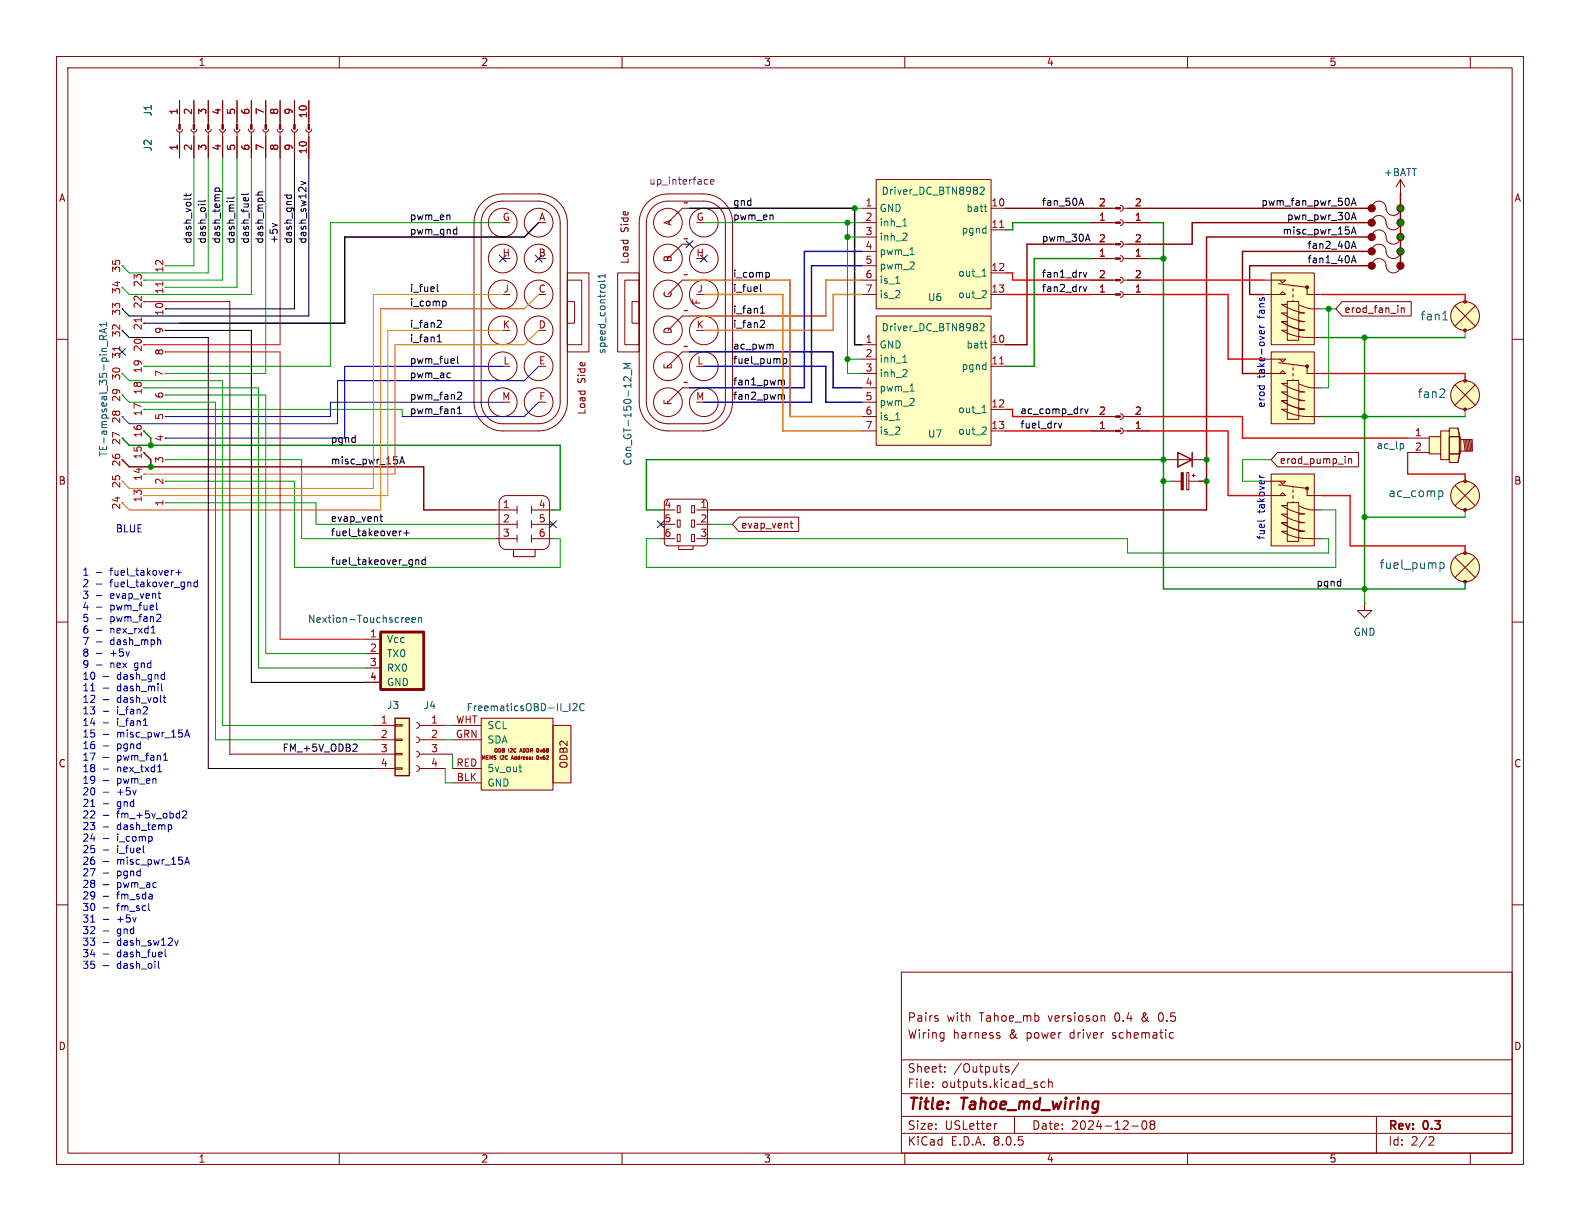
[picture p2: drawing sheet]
<svg xmlns="http://www.w3.org/2000/svg" width="279mm" height="216mm" viewBox="0 0 279 216" stroke-linecap="round" stroke-linejoin="round" font-family="sans-serif">
<defs><g id="words">
<g font-size="2.8" fill="#840000">
<text x="160.4" y="196.8">Title:</text>
<text x="170.1" y="196.8">Tahoe_md_wiring</text>
</g>
<g font-size="2.1" fill="#006464">
<text x="251.1" y="56.9">fan1</text>
<text x="250.6" y="70.6">fan2</text>
<text x="245.4" y="88.1">ac_comp</text>
<text x="243.9" y="100.8">fuel_pump</text>
</g>
<g font-size="2.1" fill="#840000">
<text x="160.4" y="183.9">Wiring</text>
<text x="160.4" y="180.9">Pairs</text>
<text x="167.4" y="180.9">with</text>
<text x="168.5" y="183.9">harness</text>
<text x="173.2" y="180.9">Tahoe_mb</text>
<text x="178.5" y="183.9">&amp;</text>
<text x="181.7" y="183.9">power</text>
<text x="185.5" y="180.9">versioson</text>
<text x="189.5" y="183.9">driver</text>
<text x="197.1" y="183.9">schematic</text>
<text x="197.4" y="180.9">0.4</text>
<text x="202.3" y="180.9">&amp;</text>
<text x="205.4" y="180.9">0.5</text>
<text x="160.4" y="189.9">Sheet:</text>
<text x="168.6" y="189.9">/Outputs/</text>
<text x="160.4" y="192.6">File:</text>
<text x="166.5" y="192.6">outputs.kicad_sch</text>
<text x="160.4" y="202.8">KiCad</text>
<text x="160.4" y="200">Size:</text>
<text x="167.1" y="200">USLetter</text>
<text x="168.1" y="202.8">E.D.A.</text>
<text x="175.7" y="202.8">8.0.5</text>
<text x="182.4" y="200">Date:</text>
<text x="189.4" y="200">2024-12-08</text>
<text x="245.4" y="200.2">Rev:</text>
<text x="245.4" y="202.8">Id:</text>
<text x="249.5" y="202.8">2/2</text>
<text x="251.8" y="200.2">0.3</text>
</g>
<g font-size="1.8" fill="#840000">
<text x="35" y="11.9">1</text>
<text x="85" y="11.9">2</text>
<text x="135" y="11.9">3</text>
<text x="185" y="11.9">4</text>
<text x="235" y="11.9">5</text>
<text x="10.3" y="35.9">A</text>
<text x="267.7" y="35.9">A</text>
<text x="111.4" y="41.1" transform="rotate(-90 111.4 41.1)">Side</text>
<text x="119" y="40" transform="rotate(-90 119 40)">A</text>
<text x="111.4" y="46.8" transform="rotate(-90 111.4 46.8)">Load</text>
<text x="119" y="46.5" transform="rotate(-90 119 46.5)">B</text>
<text x="119" y="52.8" transform="rotate(-90 119 52.8)">C</text>
<text x="124.1" y="54" transform="rotate(-90 124.1 54)">F</text>
<text x="119" y="59.2" transform="rotate(-90 119 59.2)">D</text>
<text x="237.6" y="55.6">erod_fan_in</text>
<text x="119" y="65.5" transform="rotate(-90 119 65.5)">E</text>
<text x="103.7" y="67.8" transform="rotate(-90 103.7 67.8)">Side</text>
<text x="119" y="71.8" transform="rotate(-90 119 71.8)">F</text>
<text x="103.7" y="73.4" transform="rotate(-90 103.7 73.4)">Load</text>
<text x="226.2" y="82.2">erod_pump_in</text>
<text x="10.3" y="85.9">B</text>
<text x="267.7" y="85.9">B</text>
<text x="131" y="93.7">evap_vent</text>
<text x="10.3" y="135.9">C</text>
<text x="100.6" y="136" transform="rotate(-90 100.6 136)">ODB2</text>
<text x="267.7" y="135.9">C</text>
<text x="10.3" y="185.9">D</text>
<text x="267.7" y="185.9">D</text>
<text x="35" y="205.8">1</text>
<text x="85" y="205.8">2</text>
<text x="135" y="205.8">3</text>
<text x="185" y="205.8">4</text>
<text x="235" y="205.8">5</text>
</g>
<g font-size="1.8" fill="#006464">
<text x="27" y="20.7" transform="rotate(-90 27 20.7)">J1</text>
<text x="27" y="26.8" transform="rotate(-90 27 26.8)">J2</text>
<text x="155.8" y="34.6">Driver_DC_BTN8982</text>
<text x="244.6" y="31.3">+BATT</text>
<text x="155.4" y="37.7">GND</text>
<text x="155.4" y="40.2">inh_1</text>
<text x="170" y="41.5">pgnd</text>
<text x="170.8" y="37.7">batt</text>
<text x="155.4" y="42.8">inh_2</text>
<text x="155.4" y="45.3">pwm_1</text>
<text x="155.4" y="47.9">pwm_2</text>
<text x="155.4" y="50.4">is_1</text>
<text x="155.4" y="52.9">is_2</text>
<text x="164" y="53.4">U6</text>
<text x="169.3" y="49.1">out_1</text>
<text x="169.3" y="52.9">out_2</text>
<text x="155.8" y="58.8">Driver_DC_BTN8982</text>
<text x="107.3" y="62.7" transform="rotate(-90 107.3 62.7)">speed_control1</text>
<text x="155.4" y="61.8">GND</text>
<text x="155.4" y="64.4">inh_1</text>
<text x="170" y="65.6">pgnd</text>
<text x="170.8" y="61.8">batt</text>
<text x="155.4" y="66.9">inh_2</text>
<text x="155.4" y="69.4">pwm_1</text>
<text x="155.4" y="72">pwm_2</text>
<text x="155.4" y="74.5">is_1</text>
<text x="155.4" y="77.1">is_2</text>
<text x="164" y="77.6">U7</text>
<text x="169.3" y="73.3">out_1</text>
<text x="169.3" y="77.1">out_2</text>
<text x="19.2" y="80.9" transform="rotate(-90 19.2 80.9)">TE-ampseal_35-pin_RA1</text>
<text x="111.9" y="82.4" transform="rotate(-90 111.9 82.4)">Con_GT-150-12_M</text>
<text x="243.3" y="79.6">ac_lp</text>
<text x="54.4" y="110.3">Nextion-Touchscreen</text>
<text x="68.3" y="113.9">Vcc</text>
<text x="239.3" y="112.6">GND</text>
<text x="68.3" y="116.4">TX0</text>
<text x="68.3" y="119">RX0</text>
<text x="68.3" y="121.5">GND</text>
<text x="68.3" y="125.6">J3</text>
<text x="74.8" y="125.6">J4</text>
<text x="82.4" y="126">FreematicsOBD-II_I2C</text>
<text x="86.1" y="131.7">SDA</text>
<text x="86.1" y="129.1">SCL</text>
<text x="86.1" y="136.8">5v_out</text>
<text x="86.1" y="139.3">GND</text>
</g>
<g font-size="1.8" fill="#a90000">
<text x="31.5" y="20.4" transform="rotate(-90 31.5 20.4)">1</text>
<text x="34" y="20.4" transform="rotate(-90 34 20.4)">2</text>
<text x="36.6" y="20.4" transform="rotate(-90 36.6 20.4)">3</text>
<text x="39.1" y="20.4" transform="rotate(-90 39.1 20.4)">4</text>
<text x="41.7" y="20.4" transform="rotate(-90 41.7 20.4)">5</text>
<text x="44.2" y="20.4" transform="rotate(-90 44.2 20.4)">6</text>
<text x="46.7" y="20.4" transform="rotate(-90 46.7 20.4)">7</text>
<text x="49.3" y="20.4" transform="rotate(-90 49.3 20.4)">8</text>
<text x="51.8" y="20.4" transform="rotate(-90 51.8 20.4)">9</text>
<text x="54.4" y="21" transform="rotate(-90 54.4 21)">10</text>
<text x="31.5" y="26.7" transform="rotate(-90 31.5 26.7)">1</text>
<text x="34" y="26.7" transform="rotate(-90 34 26.7)">2</text>
<text x="36.6" y="26.7" transform="rotate(-90 36.6 26.7)">3</text>
<text x="39.1" y="26.7" transform="rotate(-90 39.1 26.7)">4</text>
<text x="41.7" y="26.7" transform="rotate(-90 41.7 26.7)">5</text>
<text x="44.2" y="26.7" transform="rotate(-90 44.2 26.7)">6</text>
<text x="46.7" y="26.7" transform="rotate(-90 46.7 26.7)">7</text>
<text x="49.3" y="26.7" transform="rotate(-90 49.3 26.7)">8</text>
<text x="51.8" y="26.7" transform="rotate(-90 51.8 26.7)">9</text>
<text x="54.4" y="27.3" transform="rotate(-90 54.4 27.3)">10</text>
<text x="88.8" y="39.1">G</text>
<text x="95.2" y="39.1">A</text>
<text x="120.7" y="36.6">~</text>
<text x="123.1" y="39.1">G</text>
<text x="153" y="36.6">1</text>
<text x="153" y="39.1">2</text>
<text x="153" y="41.7">3</text>
<text x="175.2" y="36.6">10</text>
<text x="175.2" y="40.4">11</text>
<text x="194.2" y="39.1">1</text>
<text x="194.2" y="36.6">2</text>
<text x="200.6" y="39.1">1</text>
<text x="200.6" y="36.6">2</text>
<text x="88.8" y="45.5">H</text>
<text x="95.1" y="45.5">B</text>
<text x="120.7" y="42.9">~</text>
<text x="123.1" y="45.5">H</text>
<text x="153" y="44.2">4</text>
<text x="153" y="46.7">5</text>
<text x="194.2" y="45.5">1</text>
<text x="194.2" y="42.9">2</text>
<text x="200.6" y="45.5">1</text>
<text x="200.6" y="42.9">2</text>
<text x="21.3" y="52.1" transform="rotate(-90 21.3 52.1)">34</text>
<text x="21.3" y="48.3" transform="rotate(-90 21.3 48.3)">35</text>
<text x="25.1" y="50.8" transform="rotate(-90 25.1 50.8)">23</text>
<text x="29" y="52.1" transform="rotate(-90 29 52.1)">11</text>
<text x="29" y="48.3" transform="rotate(-90 29 48.3)">12</text>
<text x="88.9" y="51.8">J</text>
<text x="95.1" y="51.8">C</text>
<text x="120.7" y="49.3">~</text>
<text x="123.2" y="51.8">J</text>
<text x="153" y="49.3">6</text>
<text x="153" y="51.8">7</text>
<text x="175.2" y="48">12</text>
<text x="175.2" y="51.8">13</text>
<text x="194.2" y="51.8">1</text>
<text x="194.2" y="49.3">2</text>
<text x="200.6" y="51.8">1</text>
<text x="200.6" y="49.3">2</text>
<text x="21.3" y="59.7" transform="rotate(-90 21.3 59.7)">32</text>
<text x="21.3" y="55.9" transform="rotate(-90 21.3 55.9)">33</text>
<text x="25.1" y="58.5" transform="rotate(-90 25.1 58.5)">21</text>
<text x="25.1" y="54.7" transform="rotate(-90 25.1 54.7)">22</text>
<text x="29" y="59.1" transform="rotate(-90 29 59.1)">9</text>
<text x="29" y="55.9" transform="rotate(-90 29 55.9)">10</text>
<text x="88.8" y="58.2">K</text>
<text x="95.1" y="58.2">D</text>
<text x="120.7" y="55.6">~</text>
<text x="123.1" y="58.2">K</text>
<text x="21.3" y="63.5" transform="rotate(-90 21.3 63.5)">31</text>
<text x="25.1" y="62.3" transform="rotate(-90 25.1 62.3)">20</text>
<text x="29" y="62.9" transform="rotate(-90 29 62.9)">8</text>
<text x="88.9" y="64.5">L</text>
<text x="95.2" y="64.5">E</text>
<text x="120.7" y="62">~</text>
<text x="123.2" y="64.5">L</text>
<text x="153" y="60.7">1</text>
<text x="153" y="63.2">2</text>
<text x="153" y="65.8">3</text>
<text x="175.2" y="60.7">10</text>
<text x="175.2" y="64.5">11</text>
<text x="21.3" y="71.2" transform="rotate(-90 21.3 71.2)">29</text>
<text x="21.3" y="67.4" transform="rotate(-90 21.3 67.4)">30</text>
<text x="25.1" y="69.9" transform="rotate(-90 25.1 69.9)">18</text>
<text x="25.1" y="66.1" transform="rotate(-90 25.1 66.1)">19</text>
<text x="29" y="70.6" transform="rotate(-90 29 70.6)">6</text>
<text x="29" y="66.7" transform="rotate(-90 29 66.7)">7</text>
<text x="88.7" y="70.9">M</text>
<text x="95.2" y="70.9">F</text>
<text x="120.7" y="68.3">~</text>
<text x="123" y="70.9">M</text>
<text x="153" y="68.3">4</text>
<text x="153" y="70.9">5</text>
<text x="21.3" y="75" transform="rotate(-90 21.3 75)">28</text>
<text x="25.1" y="77.5" transform="rotate(-90 25.1 77.5)">16</text>
<text x="25.1" y="73.7" transform="rotate(-90 25.1 73.7)">17</text>
<text x="29" y="74.4" transform="rotate(-90 29 74.4)">5</text>
<text x="153" y="73.4">6</text>
<text x="153" y="75.9">7</text>
<text x="175.2" y="72.1">12</text>
<text x="175.2" y="75.9">13</text>
<text x="194.2" y="75.9">1</text>
<text x="194.2" y="73.4">2</text>
<text x="200.6" y="75.9">1</text>
<text x="200.6" y="73.4">2</text>
<text x="250.1" y="77.2">1</text>
<text x="21.3" y="82.6" transform="rotate(-90 21.3 82.6)">26</text>
<text x="21.3" y="78.8" transform="rotate(-90 21.3 78.8)">27</text>
<text x="25.1" y="81.3" transform="rotate(-90 25.1 81.3)">15</text>
<text x="29" y="82" transform="rotate(-90 29 82)">3</text>
<text x="29" y="78.2" transform="rotate(-90 29 78.2)">4</text>
<text x="250.1" y="79.8">2</text>
<text x="21.3" y="86.4" transform="rotate(-90 21.3 86.4)">25</text>
<text x="25.1" y="88.9" transform="rotate(-90 25.1 88.9)">13</text>
<text x="25.1" y="85.1" transform="rotate(-90 25.1 85.1)">14</text>
<text x="29" y="89.6" transform="rotate(-90 29 89.6)">1</text>
<text x="29" y="85.8" transform="rotate(-90 29 85.8)">2</text>
<text x="88.8" y="89.9">1</text>
<text x="95.2" y="89.9">4</text>
<text x="117.4" y="89.9">4</text>
<text x="123.8" y="89.9">1</text>
<text x="21.3" y="90.2" transform="rotate(-90 21.3 90.2)">24</text>
<text x="88.8" y="92.5">2</text>
<text x="88.8" y="95">3</text>
<text x="95.2" y="92.5">5</text>
<text x="95.2" y="95">6</text>
<text x="117.4" y="92.5">5</text>
<text x="117.4" y="95">6</text>
<text x="123.8" y="92.5">2</text>
<text x="123.8" y="95">3</text>
<text x="65.3" y="112.8">1</text>
<text x="65.3" y="115.3">2</text>
<text x="65.3" y="117.9">3</text>
<text x="65.3" y="120.4">4</text>
<text x="65.5" y="120.4">~</text>
<text x="67.2" y="128">1</text>
<text x="67.2" y="130.6">2</text>
<text x="76.1" y="128">1</text>
<text x="76.1" y="130.6">2</text>
<text x="80.5" y="130.6">GRN</text>
<text x="80.6" y="128">WHT</text>
<text x="67.2" y="133.1">3</text>
<text x="67.2" y="135.6">4</text>
<text x="76.1" y="133.1">3</text>
<text x="76.1" y="135.6">4</text>
<text x="80.6" y="135.6">RED</text>
<text x="80.7" y="138.2">BLK</text>
</g>
<text font-size="1.8" fill="#840084" x="114.7" y="32.9">up_interface</text>
<g font-size="1.8" fill="#0f0f0f">
<text x="72.4" y="39">pwm_en</text>
<text x="72.4" y="41.6">pwm_gnd</text>
<text x="129.5" y="36.5">gnd</text>
<text x="129.5" y="39">pwm_en</text>
<text x="184.1" y="36.5">fan_50A</text>
<text x="223" y="36.5">pwm_fan_pwr_50A</text>
<text x="226.7" y="41.6">misc_pwr_15A</text>
<text x="227.5" y="39">pwn_pwr_30A</text>
<text x="33.9" y="43.2" transform="rotate(-90 33.9 43.2)">dash_volt</text>
<text x="36.5" y="43.2" transform="rotate(-90 36.5 43.2)">dash_oil</text>
<text x="39" y="43.2" transform="rotate(-90 39 43.2)">dash_temp</text>
<text x="41.6" y="43.2" transform="rotate(-90 41.6 43.2)">dash_mil</text>
<text x="44.1" y="43.2" transform="rotate(-90 44.1 43.2)">dash_fuel</text>
<text x="46.6" y="43.2" transform="rotate(-90 46.6 43.2)">dash_mph</text>
<text x="49.2" y="43.2" transform="rotate(-90 49.2 43.2)">+5v</text>
<text x="51.7" y="43.2" transform="rotate(-90 51.7 43.2)">dash_gnd</text>
<text x="54.3" y="43.2" transform="rotate(-90 54.3 43.2)">dash_sw12v</text>
<text x="184.1" y="42.8">pwm_30A</text>
<text x="231.1" y="46.6">fan1_40A</text>
<text x="231.1" y="44.1">fan2_40A</text>
<text x="72.4" y="51.7">i_fuel</text>
<text x="129.5" y="51.7">i_fuel</text>
<text x="129.5" y="49.2">i_comp</text>
<text x="184.1" y="49.2">fan1_drv</text>
<text x="184.1" y="51.7">fan2_drv</text>
<text x="72.4" y="54.3">i_comp</text>
<text x="72.4" y="58.1">i_fan2</text>
<text x="129.5" y="55.5">i_fan1</text>
<text x="129.5" y="58.1">i_fan2</text>
<text x="72.4" y="60.6">i_fan1</text>
<text x="72.4" y="64.4">pwm_fuel</text>
<text x="129.5" y="61.9">ac_pwm</text>
<text x="129.5" y="64.4">fuel_pump</text>
<text x="72.4" y="70.8">pwm_fan2</text>
<text x="72.4" y="67">pwm_ac</text>
<text x="129.5" y="70.8">fan2_pwm</text>
<text x="129.5" y="68.2">fan1_pwm</text>
<text x="72.4" y="73.3">pwm_fan1</text>
<text x="180.3" y="75.9">fuel_drv</text>
<text x="180.3" y="73.3">ac_comp_drv</text>
<text x="58.4" y="82.2">misc_pwr_15A</text>
<text x="58.4" y="78.4">pgnd</text>
<text x="58.4" y="94.9">fuel_takeover+</text>
<text x="58.4" y="92.4">evap_vent</text>
<text x="58.4" y="100">fuel_takeover_gnd</text>
<text x="232.7" y="103.8">pgnd</text>
<text x="49.9" y="133">FM_+5V_ODB2</text>
</g>
<g font-size="1.8" fill="#0000c2">
<text x="223.9" y="56.1" transform="rotate(-90 223.9 56.1)">fans</text>
<text x="223.9" y="66.8" transform="rotate(-90 223.9 66.8)">take-over</text>
<text x="223.9" y="72.2" transform="rotate(-90 223.9 72.2)">erod</text>
<text x="20.4" y="94.3">BLUE</text>
<text x="223.9" y="95.5" transform="rotate(-90 223.9 95.5)">fuel</text>
<text x="223.9" y="90.7" transform="rotate(-90 223.9 90.7)">takover</text>
<text x="14.5" y="102">1</text>
<text x="19.6" y="102">fuel_takover+</text>
<text x="14.5" y="104">2</text>
<text x="14.5" y="106.1">3</text>
<text x="19.6" y="104">fuel_takover_gnd</text>
<text x="19.6" y="106.1">evap_vent</text>
<text x="14.5" y="108.1">4</text>
<text x="14.5" y="110.2">5</text>
<text x="14.5" y="112.2">6</text>
<text x="19.6" y="108.1">pwm_fuel</text>
<text x="19.6" y="110.2">pwm_fan2</text>
<text x="19.6" y="112.2">nex_rxd1</text>
<text x="14.5" y="114.3">7</text>
<text x="14.5" y="116.3">8</text>
<text x="14.5" y="118.4">9</text>
<text x="19.6" y="114.3">dash_mph</text>
<text x="19.6" y="116.3">+5v</text>
<text x="19.6" y="118.4">nex</text>
<text x="24" y="118.4">gnd</text>
<text x="14.5" y="120.4">10</text>
<text x="14.5" y="122.4">11</text>
<text x="14.5" y="124.5">12</text>
<text x="20.8" y="120.4">dash_gnd</text>
<text x="20.8" y="122.4">dash_mil</text>
<text x="20.8" y="124.5">dash_volt</text>
<text x="14.5" y="126.5">13</text>
<text x="14.5" y="128.6">14</text>
<text x="14.5" y="130.6">15</text>
<text x="20.8" y="126.5">i_fan2</text>
<text x="20.8" y="128.6">i_fan1</text>
<text x="20.8" y="130.6">misc_pwr_15A</text>
<text x="14.5" y="132.7">16</text>
<text x="14.5" y="134.7">17</text>
<text x="14.5" y="136.8">18</text>
<text x="20.8" y="132.7">pgnd</text>
<text x="20.8" y="134.7">pwm_fan1</text>
<text x="20.8" y="136.8">nex_txd1</text>
<text x="14.5" y="138.8">19</text>
<text x="14.5" y="140.8">20</text>
<text x="14.5" y="142.9">21</text>
<text x="20.8" y="138.8">pwm_en</text>
<text x="20.8" y="140.8">+5v</text>
<text x="20.8" y="142.9">gnd</text>
<text x="14.5" y="144.9">22</text>
<text x="14.5" y="147">23</text>
<text x="14.5" y="149">24</text>
<text x="20.8" y="144.9">fm_+5v_obd2</text>
<text x="20.8" y="147">dash_temp</text>
<text x="20.8" y="149">i_comp</text>
<text x="14.5" y="151.1">25</text>
<text x="14.5" y="153.1">26</text>
<text x="14.5" y="155.2">27</text>
<text x="20.8" y="151.1">i_fuel</text>
<text x="20.8" y="153.1">misc_pwr_15A</text>
<text x="20.8" y="155.2">pgnd</text>
<text x="14.5" y="157.2">28</text>
<text x="14.5" y="159.2">29</text>
<text x="14.5" y="161.3">30</text>
<text x="20.8" y="157.2">pwm_ac</text>
<text x="20.8" y="159.2">fm_sda</text>
<text x="20.8" y="161.3">fm_scl</text>
<text x="14.5" y="163.3">31</text>
<text x="14.5" y="165.4">32</text>
<text x="14.5" y="167.4">33</text>
<text x="20.8" y="163.3">+5v</text>
<text x="20.8" y="165.4">gnd</text>
<text x="20.8" y="167.4">dash_sw12v</text>
<text x="14.5" y="169.5">34</text>
<text x="14.5" y="171.5">35</text>
<text x="20.8" y="169.5">dash_fuel</text>
<text x="20.8" y="171.5">dash_oil</text>
</g>
<g font-size=".9" fill="#840000">
<text x="85" y="134.5">MEMS</text>
<text x="87.2" y="133.3">ODB</text>
<text x="88.5" y="134.5">I2C</text>
<text x="90" y="133.3">I2C</text>
<text x="90.8" y="134.5">Address:</text>
<text x="92.3" y="133.3">ADDR</text>
<text x="95.6" y="134.5">0x62</text>
<text x="95.6" y="133.3">0x68</text>
</g>
</g></defs>
<g fill="none" stroke="#840000" stroke-width=".18">
<path d="M10 10h259.4v195.9h-259.4zM12 12h255.4v191.9h-255.4zM60 10v2M110 10v2M160 10v2M210 10v2M260 10v2M10 60h2M267.4 60h2M10 110h2M267.4 110h2M10 160h2"/>
<path d="M267.4 160h2M159.4 171.9h108v32h-108zM165.7 179.6l.2 .1M194.9 179.6l.4 .1 .1 .1v.8M159.4 197.4h108M159.4 193.4h108M159.4 187.4h108M164.9 192.1v.2M164.9 191.4v.1M165.7 180.1l.2 .2-.2 .3M167.1 189.4v.2M167.1 188.7v.1"/>
<path d="M176.3 198.7l-.3 .1M176.4 183.1l.4 .1 .1 .2-.3 .2h-.2M176.4 182.6l.4 .1M177.9 189l.5 .2v.2l-.2 .2-.4-.1M177.9 188.7h.5M179.4 197.4v3M180.1 188l-1.2 1.9M184.8 191.4l-.4-.1-.3 .3v.4l.1 .2h.6M185.4 191.4l.2-.1 .4 .1 .1 .9M185.4 190.8v1.5M200.1 199.1h1.2M202.1 198.3l.2-.1a.81 .81 0 0 1 .6 .6 .81 .81 0 0 1-.3 .8l-.2 .1a.81 .81 0 0 1-.3-1.4z"/>
<path d="M203.6 198.8l-.2-.3 .2-.3 .5 .1 .1 .2-.3 .3M203.6 198.8l-.2 .3v.3l.2 .3 .5-.1 .1-.2-.1-.4-.2-.2M203.6 198.8h.3M207.1 182.6l.4 .1M207.5 183.5l-.4 .1M243.4 197.4v6.5M60 203.9v2M110 203.9v2M159.4 200.4h108M160 203.9v2M210 203.9v2M252.9 201l.5 .1 .2 .3-1 1.1h1"/>
<path d="M260 203.9v2"/>
</g>
<path d="M154.9 55.9h20.4v22.8h-20.4z" fill="#ffffc2"/>
<g fill="none" stroke="#840000" stroke-width=".18">
<path d="M31.7 17.8v4.2M34.3 17.8v4.2M36.8 17.8v4.2M39.4 17.8v4.2M41.9 17.8v4.2M44.4 17.8v4.2M47 17.8v4.2M49.5 17.8v4.2M52.1 17.8v4.2M54.6 17.8v4.2M85.3 35.8a5.1 5.1 0 0 1 3.6-1.5h6.3a5.1 5.1 0 0 1 5.1 5.1v31.7a5.1 5.1 0 0 1-5.1 5.1h-6.3a5.1 5.1 0 0 1-5.1-5.1v-31.7a5.1 5.1 0 0 1 1.5-3.6zM86.2 36.7a3.8 3.8 0 0 1 2.7-1.1h6.3a3.8 3.8 0 0 1 3.9 3.8v31.7a3.8 3.8 0 0 1-3.9 3.8h-6.3a3.8 3.8 0 0 1-3.8-3.8v-31.7a3.8 3.8 0 0 1 1.1-2.7z"/>
<path d="M114.5 35.8a5.1 5.1 0 0 1 3.6-1.5h6.4a5.1 5.1 0 0 1 5 5.1v31.7a5.1 5.1 0 0 1-5 5.1h-6.4a5.1 5.1 0 0 1-5.1-5.1v-31.7a5.1 5.1 0 0 1 1.5-3.6zM115.4 36.7a3.8 3.8 0 0 1 2.7-1.1h6.4a3.8 3.8 0 0 1 3.8 3.8v31.7a3.8 3.8 0 0 1-3.8 3.8h-6.4a3.8 3.8 0 0 1-3.8-3.8v-31.7a3.8 3.8 0 0 1 1.1-2.7zM120.6 36.8l-2.5 2.6M100.3 48.3h3.8v13.9h-3.8zM100.3 49.5h2.6v11.5h-2.6zM100.3 53.3h1.3v3.9h-1.3zM109.2 48.3h3.8v13.9h-3.8zM110.5 49.5h2.5v11.5h-2.5zM111.8 53.3h1.2v3.9h-1.2zM120.6 55.9l-2.5 2.5M120.6 49.5l-2.5 2.6M120.6 43.2l-2.5 2.5"/>
<path d="M154.9 55.9h20.4v22.8h-20.4zM120.6 68.6l-2.5 2.5M120.6 62.2l-2.5 2.6M152.4 61h2.5M152.4 76.2h2.5M152.4 63.5h2.5M152.4 66h2.5M152.4 68.6h2.5M152.4 71.1h2.5M152.4 73.7h2.5M175.3 61h2.5M175.3 64.8h2.5"/>
<path d="M175.3 72.4h2.5M175.3 76.2h2.5M87.6 90.2h3.8M87.6 92.7h3.8M87.6 95.3h3.8M88.3 88.9a1.29 1.29 0 0 1 1.2-1.3h6.4a1.29 1.29 0 0 1 1.3 1.3v7a1.23 1.23 0 0 1-1.3 1.3h-6.4a1.29 1.29 0 0 1-1.2-1.3v-7M90.8 97.2v1.2h3.8v-1.2M91.4 89.5v1.3M91.4 92.1v1.2M91.4 94.6v1.3M94 89.5v1.3M94 92.1v1.2"/>
<path d="M94 94.6v1.3M94 90.2h3.8M94 92.7h3.8M94 95.3h3.8"/>
<circle cx="88.9" cy="39.4" r="2.54"/>
<circle cx="95.2" cy="39.4" r="2.54"/>
<circle cx="118.1" cy="39.4" r="2.54"/>
<circle cx="124.5" cy="39.4" r="2.54"/>
<circle cx="88.9" cy="45.7" r="2.54"/>
<circle cx="88.9" cy="52.1" r="2.54"/>
<circle cx="88.9" cy="58.4" r="2.54"/>
<circle cx="95.2" cy="45.7" r="2.54"/>
<circle cx="95.2" cy="58.4" r="2.54"/>
<circle cx="95.2" cy="52.1" r="2.54"/>
<circle cx="118.1" cy="45.7" r="2.54"/>
<circle cx="118.1" cy="52.1" r="2.54"/>
<circle cx="118.1" cy="58.4" r="2.54"/>
<circle cx="124.5" cy="45.7" r="2.54"/>
<circle cx="124.5" cy="58.4" r="2.54"/>
<circle cx="124.5" cy="52.1" r="2.54"/>
<circle cx="88.9" cy="71.1" r="2.54"/>
<circle cx="88.9" cy="64.8" r="2.54"/>
<circle cx="95.2" cy="64.8" r="2.54"/>
<circle cx="95.2" cy="71.1" r="2.54"/>
<circle cx="118.1" cy="64.8" r="2.54"/>
<circle cx="118.1" cy="71.1" r="2.54"/>
<circle cx="124.5" cy="64.8" r="2.54"/>
<circle cx="124.5" cy="71.1" r="2.54"/>
</g>
<g fill="none" stroke="#006464" stroke-width=".18">
<path d="M18.5 58.2v.6M18.9 59.3l-.6 .4M18.9 58.1l-1.3 .4 1.3 .4M18.9 57v.7M18.9 57.4h-1.3l.4 .3M106.3 50.4h.6M107 49.6l-.2 .1h-1.1M107 48.4v.7M107 48.8h-1.3l.4 .3M173.3 57.3l.5-.1 .3 .4-.8 .9h.8M18.3 60l-.1-.6-.2-.1-.3 .1-.1 .6h1.3M19 60.3v1"/>
<path d="M111.6 66.6v.8l-.7-.7-.4-.1-.1 .1M111.6 64.3h-1.3l.9 .4-.9 .4h1.3M111.7 65.4v1M158.4 74.2h.7M159.7 64.1h.7M160.3 65.4l.1 .2-.1 .3-.7 .7h.8M160.9 69.2h.8M173.7 73h.7M173.9 71.9l.1-.2v1.3M174 60.7h.5M174.3 61.5h.2M174.3 75.6l.1 .2-.1 .3-.7 .7h.8"/>
</g>
<path d="M25 56.2v.7M28.8 49.8v.8M21.2 61.3v.7M176.8 64.4h.7" fill="none" stroke="#a90000" stroke-width=".18"/>
<g fill="#840000" stroke="#840000" stroke-width=".18">
<path d="M54.5 22h.2v.9h-.2z"/>
<path d="M51.9 22h.3v.9h-.3z"/>
<path d="M49.4 22h.3v.9h-.3z"/>
<path d="M46.9 22h.2v.9h-.2z"/>
<path d="M44.3 22h.3v.9h-.3z"/>
<path d="M41.8 22h.2v.9h-.2z"/>
<path d="M39.2 22h.3v.9h-.3z"/>
<path d="M36.7 22h.3v.9h-.3z"/>
<path d="M34.2 22h.2v.9h-.2z"/>
<path d="M31.6 22h.3v.9h-.3z"/>
</g>
<path d="M99.1 39.4v31.7M100.3 39.4v31.7M113 39.4v31.7M114.3 39.4v31.7" fill="none" stroke="#ffffc2" stroke-width=".18"/>
<path d="M124.8 31.7l.4 .1M125.2 32.5l-.4 .1M125.6 32.2l.6-.2v-.2l-.4-.1-.2 .2 .1 .6h.5" fill="none" stroke="#840084" stroke-width=".18"/>
<path d="M69.8 127h2.6v10.2h-2.6z" fill="#ffffc2"/>
<g fill="none" stroke="#840000" stroke-width=".18">
<path d="M66 128.3h3.8M66 130.8h3.8M66 133.4h3.8M66 135.9h3.8M69.8 135.8h1.3v.2h-1.3zM69.8 133.2h1.3v.3h-1.3zM69.8 130.7h1.3v.2h-1.3zM69.8 128.1h1.3v.3h-1.3zM73.7 135.4l.3 .1 .2 .4-.2 .3-.3 .2M73.7 132.8l.3 .2 .2 .4-.2 .3-.3 .2M73.7 130.3l.3 .2 .2 .3-.2 .4-.3 .1M73.7 127.8l.3 .1 .2 .4-.2 .3-.3 .2"/>
<path d="M74.2 128.3h4.5M74.2 130.8h4.5M74.2 133.4h4.5M74.2 135.9h4.5"/>
</g>
<path d="M69.8 127h2.6v10.2h-2.6z" fill="none" stroke="#840000" stroke-width=".25"/>
<path d="M67.3 111.8h7.6v10.1h-7.6z" fill="#ffffc2"/>
<path d="M67.3 111.8h7.6v10.1h-7.6z" fill="none" stroke="#840000" stroke-width=".51"/>
<path d="M64.8 113h2.5M64.8 115.6h2.5M64.8 118.1h2.5M64.8 120.7h2.5" fill="none" stroke="#840000" stroke-width=".18"/>
<path d="M71.8 109.6l.6-.1-.1-.2-.4-.1-.1 .2v.6h.5M72.9 109.6l.6-.1-.1-.2-.4-.1-.1 .2v.6h.5M74 109.3l.2-.1 .3 .1v.8M74 109.2v.9" fill="none" stroke="#006464" stroke-width=".18"/>
<g fill="#ffffc2">
<path d="M97.8 128.3h3.2v10.1h-3.2z"/>
<path d="M85.1 127h12.7v12.7h-12.7z"/>
</g>
<g fill="none" stroke="#840000" stroke-width=".18">
<path d="M116.8 90.2h2.6M116.8 92.7h2.6M116.8 95.3h2.6M118.1 88.3h6.4a.69 .69 0 0 1 .6 .6v7a.68 .68 0 0 1-.6 .6h-6.4a.62 .62 0 0 1-.6-.6v-7M119.8 94.5h.5v1.3h-.5zM119.8 91.9h.5v1.3h-.5zM119.8 89.4h.5v1.3h-.5zM120 96.5v.7h2.6v-.7M122.3 94.5h.5v1.3h-.5zM122.3 91.9h.5v1.3h-.5zM122.3 89.4h.5v1.3h-.5zM123.2 90.2h2.5"/>
<path d="M123.2 92.7h2.5M123.2 95.3h2.5M80 138.4h5.1M80 130.8h5.1M80 135.9h5.1M80 128.3h5.1M85.1 127h12.7v12.7h-12.7zM90.4 134.1h.3M90.6 133.6l-.2 .7M92 132.8h.3M92.1 132.4l-.2 .6M95 133.7a.3 .3 0 0 0-.1 .3 .3 .3 0 0 0 .3 .2v-.5"/>
<path d="M95 133.7h.2M95 133.7h.1M95.1 132.4h.1M95.2 133.7h.1M95.2 132.4h.1M95.2 132.4l.1 .4-.2 .2M97.8 128.3h3.2v10.1h-3.2z"/>
</g>
<path d="M91.8 135.6h.5M92 136.3l.3 .2M101.3 124.5l.5-.1 .2 .4-.7 .9h.7M103.3 124.5a.6 .6 0 0 0-.8 .4 .6 .6 0 0 0 .6 .8l.2-.1" fill="none" stroke="#006464" stroke-width=".18"/>
<path d="M154.9 31.8h20.4v22.8h-20.4z" fill="#ffffc2"/>
<g fill="none" stroke="#840000" stroke-width=".18">
<path d="M31.2 22.9l.2 .3 .4 .2 .3-.2 .2-.3M31.7 23.4v4.5M33.8 22.9l.1 .3 .4 .2 .4-.2 .1-.3M34.3 23.4v4.5M36.3 22.9l.2 .3 .3 .2 .4-.2 .1-.3M36.8 23.4v4.5M38.9 22.9l.1 .3 .4 .2 .3-.2 .2-.3M39.4 23.4v4.5M41.4 22.9l.2 .3 .3 .2 .4-.2 .1-.3M41.9 23.4v4.5M43.9 22.9l.2 .3 .4 .2 .3-.2 .2-.3M44.4 23.4v4.5"/>
<path d="M46.5 22.9l.1 .3 .4 .2 .4-.2 .1-.3M47 23.4v4.5M49 22.9l.2 .3 .3 .2 .4-.2 .1-.3M49.5 23.4v4.5M51.6 22.9l.1 .3 .4 .2 .3-.2 .2-.3M52.1 23.4v4.5M54.1 22.9l.2 .3 .3 .2 .4-.2 .1-.3M54.6 23.4v4.5M152.4 36.8h2.5M152.4 39.4h2.5M154.9 31.8h20.4v22.8h-20.4zM175.3 36.8h2.5"/>
<path d="M242.6 36.8a1.31 1.31 0 0 1 1.4-1.2 1.31 1.31 0 0 1 1.2 1.6 1.27 1.27 0 0 0 1.3 .9 1.27 1.27 0 0 0 1.1-1.3M242.6 39.4a1.31 1.31 0 0 1 1.4-1.3 1.31 1.31 0 0 1 1.2 1.6 1.27 1.27 0 0 0 1.3 .9 1.27 1.27 0 0 0 1.1-1.2M247.6 34.3h.1M247.6 31.8l-.7 1.2M247.6 31.8v2.5M247.6 31.8l.8 1.2M152.4 52.1h2.5M152.4 41.9h2.5M152.4 44.5h2.5M152.4 47h2.5M152.4 49.5h2.5M175.3 40.6h2.5"/>
<path d="M175.3 48.3h2.5M175.3 52.1h2.5M242.6 44.5a1.31 1.31 0 0 1 1.4-1.3 1.31 1.31 0 0 1 1.2 1.6 1.27 1.27 0 0 0 1.3 .9 1.27 1.27 0 0 0 1.1-1.2M242.6 47a1.31 1.31 0 0 1 1.4-1.3 1.31 1.31 0 0 1 1.2 1.6 1.27 1.27 0 0 0 1.3 .9 1.27 1.27 0 0 0 1.1-1.2M193 73.7h4.3M193 76.2h4.3M198.1 73.2l.4 .1 .1 .4-.1 .3-.4 .2M198.1 75.7l.4 .1 .1 .4-.1 .4-.4 .1M198.6 73.7h4.6M198.6 76.2h4.6"/>
</g>
<path d="M159.7 39.9h.7M173.3 33.2l.5-.1 .3 .4-.8 .9h.8M174 36.6h.5M174.3 37.3l.2 .1M158.4 50.1h.7M160.3 41.3l.1 .2-.1 .3-.7 .7h.8M160.9 45h.8M173.7 48.8h.7M173.9 47.8l.1-.2v1.2M174.3 51.4l.1 .2-.1 .3-.7 .7h.8" fill="none" stroke="#006464" stroke-width=".18"/>
<path d="M176.8 40.2h.7" fill="none" stroke="#a90000" stroke-width=".18"/>
<g fill="#840000" stroke="#840000" stroke-width=".18">
<path d="M197.3 73.5h.8v.3h-.8z"/>
<path d="M197.3 76.1h.8v.2h-.8z"/>
<circle cx="242.6" cy="36.8" r=".63"/>
<circle cx="247.6" cy="36.8" r=".63"/>
<circle cx="242.6" cy="39.4" r=".63"/>
<circle cx="247.6" cy="39.4" r=".63"/>
<circle cx="242.6" cy="44.4" r=".63"/>
<circle cx="247.6" cy="44.4" r=".63"/>
<circle cx="242.6" cy="47" r=".63"/>
<circle cx="247.6" cy="47" r=".63"/>
</g>
<path d="M224.8 62.2h7.6v12.7h-7.6z" fill="#ffffc2"/>
<g fill="none" stroke="#840000" stroke-width=".18">
<path d="M223.5 66h3.8l-.5-.5-.5 .5M223.5 63.5h3.8l-.5 .5-.5-.5M224.8 62.2h7.6v12.7h-7.6zM226.1 64.1l5 .7v1.2h2.6M227.6 67.3h2.1v6.8h-2.1zM227.6 72.4h-1a9.4 9.4 0 0 0 4.1 1.2M227.6 70.8h-1a8.8 8.8 0 0 0 4.1 1.6h-1M227.6 69.3h-1a8.9 8.9 0 0 0 4.1 1.5h-1M227.6 67.8h-1a10.2 10.2 0 0 0 4.1 1.5h-1M228.7 64.4v.2M228.7 65v.5M228.7 66v.5"/>
<path d="M228.7 67v.3M229.8 67.9l1.9 .7M230.8 73.6l2.9 .1M231.8 68.6h1.9"/>
</g>
<circle cx="231.1" cy="64.8" r=".25" fill="#840000" stroke="#840000" stroke-width=".18"/>
<path d="M224.8 48.3h7.6v12.7h-7.6z" fill="#ffffc2"/>
<g fill="none" stroke="#840000" stroke-width=".18">
<path d="M223.5 52.1h3.8l-.5-.5-.5 .5M223.5 49.5h3.8l-.5 .5-.5-.5M224.8 48.3h7.6v12.7h-7.6zM226.1 50.2l5 .6v1.3h2.6M227.6 53.3h2.1v6.9h-2.1zM227.6 58.4h-1a9.4 9.4 0 0 0 4.1 1.3M227.6 56.9h-1a8.8 8.8 0 0 0 4.1 1.5h-1M227.6 55.3h-1a8.9 8.9 0 0 0 4.1 1.6h-1M227.6 53.8h-1a10.2 10.2 0 0 0 4.1 1.5h-1M228.7 50.5v.1M228.7 51v.5M228.7 52v.6"/>
<path d="M228.7 53.1v.2M229.8 53.9l1.9 .7M230.8 59.7h2.9M231.8 54.6h1.9M242.6 41.9a1.31 1.31 0 0 1 1.4-1.2 1.31 1.31 0 0 1 1.2 1.5 1.27 1.27 0 0 0 1.3 1 1.27 1.27 0 0 0 1.1-1.3M257.3 54.1l3.6 3.6M260.9 54.1l-3.6 3.6"/>
<circle cx="259.1" cy="55.9" r="2.54"/>
</g>
<g fill="#840000" stroke="#840000" stroke-width=".18">
<circle cx="231.1" cy="50.8" r=".25"/>
<circle cx="259.1" cy="53.3" r=".25"/>
<circle cx="259.1" cy="58.4" r=".25"/>
<circle cx="242.6" cy="41.9" r=".63"/>
<circle cx="247.6" cy="41.9" r=".63"/>
</g>
<circle cx="259.1" cy="55.9" r="2.54" fill="#ffffc2" stroke="#ffffc2" stroke-width=".18"/>
<path d="M255.1 56.6h.9" fill="none" stroke="#006464" stroke-width=".18"/>
<path d="M224.8 83.8h7.6v12.7h-7.6z" fill="#ffffc2"/>
<g fill="none" stroke="#840000" stroke-width=".18">
<path d="M257.3 68.1l3.6 3.5M260.9 68.1l-3.6 3.5M223.5 87.6h3.8l-.5-.5-.5 .5M223.5 85.1h3.8l-.5 .5-.5-.5M224.8 83.8h7.6v12.7h-7.6zM226.1 85.7l5 .7v1.2h2.6M227.6 88.9h2.1v6.8h-2.1zM227.6 94h-1a9.4 9.4 0 0 0 4.1 1.2M227.6 92.4h-1a8.8 8.8 0 0 0 4.1 1.6h-1M227.6 90.9h-1a8.9 8.9 0 0 0 4.1 1.5h-1M227.6 89.4h-1a10.2 10.2 0 0 0 4.1 1.5h-1M228.7 86v.2"/>
<path d="M228.7 86.6v.5M228.7 87.6v.5M228.7 88.6v.3M229.8 89.5l1.9 .6M230.8 95.2h1M231.8 95.3h1.9M231.8 90.2h1.9"/>
<circle cx="259.1" cy="69.8" r="2.54"/>
</g>
<g fill="#840000" stroke="#840000" stroke-width=".18">
<circle cx="231.1" cy="86.4" r=".25"/>
<circle cx="259.1" cy="67.3" r=".25"/>
<circle cx="259.1" cy="72.4" r=".25"/>
</g>
<circle cx="259.1" cy="69.8" r="2.54" fill="#ffffc2" stroke="#ffffc2" stroke-width=".18"/>
<path d="M255.3 68.8l.2 .3-.1 .3-.9 .9h1" fill="none" stroke="#006464" stroke-width=".18"/>
<g fill="#ffffc2">
<path d="M256.3 77.2h1.8v3.1h-1.8z"/>
<path d="M252.7 77.2h2.1v-1h1.5v-.5h1.5l.5 2h2v2.1h-2l-.5 2h-1.5v-1.5h1.8l-1.8-4.1v5.1h-1.5v-1h-2.1z"/>
</g>
<g fill="none" stroke="#840000" stroke-width=".18">
<path d="M31.7 17.8v3.8M34.3 17.8v3.8M36.8 17.8v3.8M39.4 17.8v3.8M41.9 17.8v3.8M44.4 17.8v3.8M47 17.8v3.8M49.5 17.8v3.8M52.1 17.8v3.8M54.6 17.8v3.8M31.7 24.1v3.8M34.3 24.1v3.8"/>
<path d="M36.8 24.1v3.8M39.4 24.1v3.8M41.9 24.1v3.8M44.4 24.1v3.8M47 24.1v3.8M49.5 24.1v3.8M52.1 24.1v3.8M54.6 24.1v3.8M193 36.8h4.3M193 39.4h4.3M198.1 36.3l.4 .2 .1 .3-.1 .4-.4 .1M198.1 38.9l.4 .1 .1 .4-.1 .3-.4 .2"/>
<path d="M198.6 36.8h4.6M198.6 39.4h4.6M25.4 53.3h15.2v80.1h25.4M193 49.5h4.3M193 52.1h4.3M193 43.2h4.3M193 45.7h4.3M198.1 49l.4 .2 .1 .3-.1 .4-.4 .1M198.1 51.6l.4 .1 .1 .4-.1 .3-.4 .2M198.1 42.7l.4 .1 .1 .4-.1 .3-.4 .2M198.1 45.2l.4 .2 .1 .3-.1 .4-.4 .1M198.6 49.5h4.6"/>
<path d="M198.6 52.1h4.6M198.6 43.2h4.6M198.6 45.7h4.6M237.3 53.3h12.3v2.6h-12.3l-1.1-1.3zM247.8 54.4v.9M247.8 54.6l.2-.2 .3 .1v.8M193 76.2h3.8M193 73.7h3.8M199.4 76.2h3.8M199.4 73.7h3.8M248.9 77.5h3.8M254.8 77.2v3.1"/>
<path d="M256.3 77.2h1.8v3.1h-1.8zM256.3 76.2v5.1h-1.5v-1h-2.1v-3.1h2.1v-1h1.5v-.5h1.5l.5 2h2v2.1h-2l-.5 2h-1.5v-1.5h1.8M256.3 77.2h1.8M257.8 75.7a14.5 14.5 0 0 1 0 6.1M258.3 77.7v2.1M258.8 77.7l.3 2.1M259.1 77.7l.2 2.1M259.3 77.7l.3 2.1M259.6 77.7l.2 2.1M259.8 77.7l.3 2.1M260.1 77.7l.2 2.1M130.7 91.4h10.5v2.6h-10.5l-1.2-1.3z"/>
<path d="M139.7 92.5h.5M139.9 92.1v1.1l.3 .2M205.7 81.3h7.7M207 85.1h1.9M209.9 83.6h.3v3h-.3zM210.2 85.1h1.9M210.8 84.1h.5M211.1 83.8v.5M225.9 80h14.3v2.6h-14.3l-1.1-1.3zM238.5 81.1v.9M238.5 81.2l.2-.1 .3 .1v.8M248.9 80h3.8"/>
<path d="M257.3 98.6l3.6 3.5M257.3 85.9l3.6 3.5M260.9 98.6l-3.6 3.5M260.9 85.9l-3.6 3.5M241.3 106.7v1.3h1.3l-1.3 1.2-1.3-1.2h1.3M241.3 106.7h.1M78.7 133.4h1.3"/>
<circle cx="259.1" cy="87.6" r="2.54"/>
<circle cx="259.1" cy="100.3" r="2.54"/>
</g>
<path d="M248.1 78.5l.1 .2-.1 .6M254.6 86.8h.3l.3 .3-.1 .6-.5 .1M254.6 99.5v1.5M254.6 99.6l.5-.1 .3 .3v.4l-.2 .2h-.6" fill="none" stroke="#006464" stroke-width=".18"/>
<g fill="#840000" stroke="#840000" stroke-width=".18">
<path d="M208.9 83.6h.3v3h-.3z"/>
<path d="M197.3 36.7h.8v.3h-.8z"/>
<path d="M197.3 39.2h.8v.3h-.8z"/>
<path d="M197.3 49.4h.8v.3h-.8z"/>
<path d="M197.3 51.9h.8v.3h-.8z"/>
<path d="M197.3 43.1h.8v.2h-.8z"/>
<path d="M197.3 45.6h.8v.2h-.8z"/>
<circle cx="259.1" cy="102.9" r=".25"/>
<circle cx="259.1" cy="97.8" r=".25"/>
<circle cx="259.1" cy="90.2" r=".25"/>
<circle cx="259.1" cy="85.1" r=".25"/>
</g>
<g fill="none" stroke="#840000" stroke-width=".25">
<path d="M177.8 36.8h15.2M203.2 36.8h39.4M242.6 39.4h-31.8v3.8h-7.6M247.6 34.3v12.7M193 43.2h-11.4v17.8h-3.8M242.6 41.9h-29.2v48.3h-87.7M242.6 44.5h-22.9v21.5h3.8M242.6 47h-21.6v5.1h2.5M21.6 81.3l1.3 1.3h52v7.6h12.7M25.4 80l1.3 1.3v1.3M208.3 80l2.5 1.3-2.5 1.3zM210.8 80v2.6"/>
<path d="M212.1 85.1h1.3"/>
</g>
<g fill="#ffffc2" stroke="#ffffc2" stroke-width=".18">
<circle cx="259.1" cy="100.3" r="2.54"/>
<circle cx="259.1" cy="87.6" r="2.54"/>
</g>
<g fill="none" stroke="#0f0f0f" stroke-width=".18">
<path d="M32.9 34.3v.4M33.8 34.3l-.2 .3h-1.1M36.3 35.4l-.2 .2h-1.1M38 33.8h1.3M38.1 33.8l-.1-.3 .3-.3 .5 .1v.5M40.1 35.6h.1M41.4 34.9l-.2 .1h-1.1M43.1 35.1l.3-.2 .1 .6M43.9 35v.1M43.9 34.2l-.1 .2h-1.1M46.5 33.9l-.8 .1v.4M48.2 39.5l.8 .3"/>
<path d="M50.3 34.5h1.3M50.8 34.5v.5M51.5 34.5v.5M53.3 32.1l.8 .3-.8 .3M190.9 36h.6M191.2 35l.4 1.3M239 38.9l.4-1.3 .4 1.3M239 36.3l.4-1.3 .4 1.3M239.1 36h.6M239.1 38.5h.6M77.3 50.3v1.1l.2 .2M77.4 59.5l.3-.3v1.2"/>
<path d="M77.5 56.6l.4 .1 .2 .3-.8 .9h.8M78.4 53.3h.3l.2 .2-.1 .5-.4 .1M80.4 40.6h.4M80.8 40.1v1.3M80.8 41.3l-.4 .1M134.5 55.4h.7M134.5 50.3v1.1l.2 .2M134.6 54.4l.2-.3v1.3M134.7 56.6l.4 .1 .1 .3-.8 .9h.8M135.6 48.2h.2l.3 .2-.1 .5-.4 .1M191.6 48.2l.3 .8 .3-.8M191.6 50.7l.3 .9 .3-.9"/>
<path d="M192.1 42.3h.6M192.4 41.4l.4 1.3M239 46.5l.4-1.3 .4 1.3M239 43.9l.4-1.2 .4 1.2M239 41.4l.4-1.3 .4 1.3M239.1 46.1h.6M239.1 43.6h.6M239.1 41h.6M77.3 60.4h.8M79.5 66h.1M79.6 66.7l-.1 .1M80.9 63v1.1l.2 .2"/>
<path d="M80.9 73.1h.7M80.9 72.2l.4-.3v1.2M81.1 69.3l.4 .1 .1 .3-.8 .9h.8M136.5 60.9l.2 .2v.6M138.2 69.9l.1-.1h.4v.8M138.2 67.4l.1-.2 .4 .1v.8M138.5 63.4v1.3M138.5 63.5l.4-.1 .2 .3-.1 .5h-.5M187.2 74.8l.3 .9 .3-.9M191.8 72.3l.3 .8 .3-.8M67.2 91.4h.5M67.3 90.9v1.1l.4 .2"/>
<path d="M70.7 82l.4-1.2 .4 1.2M70.8 81.7h.6M71 93.9l-.4 .2M71.4 94.3h1M71.9 93.8v.9M73.5 99v.8M73.5 99.1l.2-.1h.3l.1 .8M75.2 99h-.4l-.2 .2 .1 .6h.5M75.2 98.5v1.3M62.9 131.6l.3 .2-.1 .3-.7 .7h.8"/>
</g>
<g fill="none" stroke="#0000c2" stroke-width=".18">
<path d="M222.7 57.5l.3 .4M222.7 57.9h.9M222.8 59l-.1-.4 .3-.2 .2 .6M223.5 58.5v.5M88.9 71.1h-30.5v2.6h-29.2M88.9 64.8h-27.9v12.7h-31.8M95.2 71.1l-2.5 2.6h-21.6M95.2 64.8l-2.5 2.5h-33v7.6h-36.8l-1.3-1.2M222.7 84l.2 .3M223.6 92l-.2 .1h-1.1M17.1 101.2h.9M17.1 103.3h.9"/>
<path d="M17.1 105.3h.9M17.1 107.4h.9M17.1 109.4h.9M17.1 111.5h.9M17.1 113.5h.9M17.1 115.5h.9M17.1 117.6h.9M18.3 119.6h.9M26.7 111.9h.8M27.7 106.6v1.1l.2 .1M28.2 108.6l.2 .3v.3l-.8 .7h.8M28.2 113.1l.2 .2v.7"/>
<path d="M28.3 105.8h.1M31.1 101.2h1M31.6 100.7v1M33.6 102.9l.1 .2v.7M34.9 102.5v1.3M34.9 103l-.4-.1-.2 .3 .1 .5h.5M16 122.2h.8M18.3 121.7h.9M18.3 123.7h.9M18.3 125.8h.9M18.3 127.8h.9M18.3 129.9h.9"/>
<path d="M18.3 131.9h.9M18.3 133.9h.9M18.3 136h.9M18.3 138h.9M25.3 128.3h.8M27.9 136.5h.7M28.5 120.9v1.1l.2 .2M28.9 123.4h.4M28.9 134.4h.7M29 122.9v1.1l.3 .2M29.2 133.3l.1-.1v1.2M32.7 130.3l.4-1.2 .4 1.2"/>
<path d="M32.8 130h.6M16 142.6h.8M18.3 140.1h.9M18.3 142.1h.9M18.3 144.2h.9M18.3 146.2h.9M18.3 148.3h.9M18.3 150.3h.9M18.3 152.3h.9M18.3 154.4h.9M18.3 156.4h.9M18.3 158.5h.9"/>
<path d="M29.9 145.8l.3 .1 .2 .2-.1 .5-.4 .1M32.3 143.5l.5-.1 .2 .3-.8 1h.8M32.7 152.8l.4-1.2 .4 1.2M32.8 152.5h.6M16 163.1h.8M18.3 160.5h.9M18.3 162.6h.9M18.3 164.6h.9M18.3 166.7h.9M18.3 168.7h.9M18.3 170.7h.9M26.4 160.9l.1 .1"/>
<path d="M28 170v1.1l.2 .1M29.2 167.9v1.1l.2 .2M31.5 166.3l-.3 .8"/>
</g>
<path d="M177.8 48.3h1.3v1.2h13.9M177.8 52.1h15.2M203.2 52.1h14v11.4h6.3M203.2 49.5h20.3M233.7 52.1h25.4v1.2M177.8 72.4h1.3v1.3h13.9M177.8 76.2h15.2M203.2 76.2h14v11.4h6.3M203.2 73.7h16.5v3.8h29.2M233.7 66h25.4v1.3M233.7 87.6h5.1v8.9h20.3v1.3M248.9 80v3.8h10.2v1.3" fill="none" stroke="#f00" stroke-width=".25"/>
<g fill="none" stroke="#009600" stroke-width=".18">
<path d="M34.3 27.9v19.1h-5.1M36.8 27.9v20.4h-13.9l-1.3-1.3M39.4 27.9v21.6h-14M41.9 27.9v22.9h-12.7M44.4 27.9v24.2h-21.5l-1.3-1.3M47 27.9v38.1h-17.8M88.9 39.4h-30.5v25.4h-33M124.5 39.4h27.9M149.9 39.4v26.6h2.5M151.1 36.8h1.3M149.9 41.9h2.5M233.7 54.6h2.5"/>
<path d="M234.9 54.6v14h-1.2M259.1 58.4v1.3M21.6 69.9l1.3 1.2h15.2v59.7h27.9M21.6 66l1.3 1.3h16.5v61h26.6M25.4 68.6h20.3v49.5h19.1M25.4 72.4h45.7v1.3M29.2 69.9h17.8v45.7h17.8M149.9 63.5h2.5M259.1 72.4v1.3M29.2 85.1h22.9v15.2h47v-5h-1.3M29.2 81.3h24.1v14h34.3M29.2 88.9h26.7v3.8h31.7"/>
<path d="M125.7 95.3h73.7v2.5h35.5v-2.5h-1.2M125.7 92.7h3.8M205.7 85.1h1.3M224.8 81.3h-5.1v3.8h3.8M259.1 90.2v1.2M241.3 104.1v2.6M78.7 130.8h1.3M78.7 128.3h1.3M78.7 135.9v2.5h1.3M80 133.4v2.5"/>
</g>
<path d="M193 39.4h-13.9v1.2h-1.3M203.2 39.4h2.5v64.7h53.4v-1.2M193 45.7h-10.1v19.1h-5.1M203.2 45.7h2.5M233.7 59.7h25.4M241.3 59.7v44.4M21.6 77.5l1.3 1.2h76.2v11.5h-1.3M25.4 76.2l1.3 1.3v1.2M233.7 73.7h25.4M205.7 81.3h-91.4v8.9h2.5M241.3 91.4h17.8" fill="none" stroke="#008400" stroke-width=".25"/>
<path d="M233.7 90.2h2.5v10.1h-121.9v-5h2.5" fill="none" stroke="#008400" stroke-width=".18"/>
<path d="M121.9 49.5h17.8v24.2h12.7M124.5 52.1h13.9v24.1h14M152.4 52.1h-5.1v6.3h-22.8M152.4 49.5h-6.4v6.4h-24.1" fill="none" stroke="#c60" stroke-width=".25"/>
<path d="M95.2 39.4l-2.5 2.5h-31.7v15.3h-29.3M121.9 36.8h29.2v24.2h1.3" fill="none" stroke="#000" stroke-width=".25"/>
<path d="M88.9 58.4h-20.3v29.2h-43.2M88.9 52.1h-22.9v34.3h-43.1l-1.3-1.3M95.2 58.4l-2.5 2.6h-22.9v22.8h-44.4M95.2 52.1l-2.5 2.5" fill="none" stroke="#dd8500" stroke-width=".18"/>
<path d="M49.5 27.9v33.1h-24.1M29.2 62.2h20.3v50.8h15.3" fill="none" stroke="#c20000" stroke-width=".18"/>
<path d="M92.7 54.6h-25.4v35.6h-44.4l-1.3-1.3" fill="none" stroke="#c60" stroke-width=".18"/>
<path d="M152.4 44.5h-10.2v24.1h-20.3M152.4 47h-8.9v24.1h-19M121.9 62.2h25.4v6.4h5.1M124.5 64.8h21.5v6.3h6.4" fill="none" stroke="#0000c2" stroke-width=".25"/>
<path d="M52.1 27.9v26.7h-22.9M54.6 27.9v28h-31.7l-1.3-1.3M21.6 58.4l1.3 1.3h13.9v76.2h29.2M25.4 57.2h6.3M29.2 58.4h15.2v62.3h20.4" fill="none" stroke="#000" stroke-width=".18"/>
<g fill="none" stroke="#000084" stroke-width=".18">
<path d="M88.3 45.1l1.2 1.2M89.5 45.1l-1.2 1.2M94.6 45.1l1.3 1.2M95.9 45.1l-1.3 1.2M121.3 42.6l1.2 1.2M122.5 42.6l-1.2 1.2M123.9 45.1l1.2 1.2M125.1 45.1l-1.2 1.2M21 61.6l1.2 1.2M22.2 61.6l-1.2 1.2M97.2 92.1l1.2 1.2M98.4 92.1l-1.2 1.2"/>
<path d="M116.2 92.1l1.2 1.2M117.4 92.1l-1.2 1.2"/>
</g>
<g fill="#009600" stroke="#009600" stroke-width=".18">
<circle cx="213.4" cy="85.1" r=".46"/>
<circle cx="205.7" cy="85.1" r=".46"/>
<circle cx="205.7" cy="81.3" r=".46"/>
<circle cx="205.7" cy="45.7" r=".46"/>
<circle cx="149.9" cy="41.9" r=".46"/>
<circle cx="149.9" cy="63.5" r=".46"/>
<circle cx="241.3" cy="104.1" r=".46"/>
<circle cx="241.3" cy="91.4" r=".46"/>
<circle cx="213.4" cy="81.3" r=".46"/>
<circle cx="234.9" cy="54.6" r=".46"/>
<circle cx="241.3" cy="73.7" r=".46"/>
<circle cx="241.3" cy="59.7" r=".46"/>
<circle cx="247.6" cy="44.5" r=".46"/>
<circle cx="247.6" cy="41.9" r=".46"/>
<circle cx="247.6" cy="39.4" r=".46"/>
<circle cx="247.6" cy="36.8" r=".46"/>
<circle cx="151.1" cy="36.8" r=".46"/>
<circle cx="149.9" cy="39.4" r=".46"/>
<circle cx="26.7" cy="78.7" r=".46"/>
<circle cx="26.7" cy="82.6" r=".46"/>
</g>
<use href="#words"/>
</svg>
